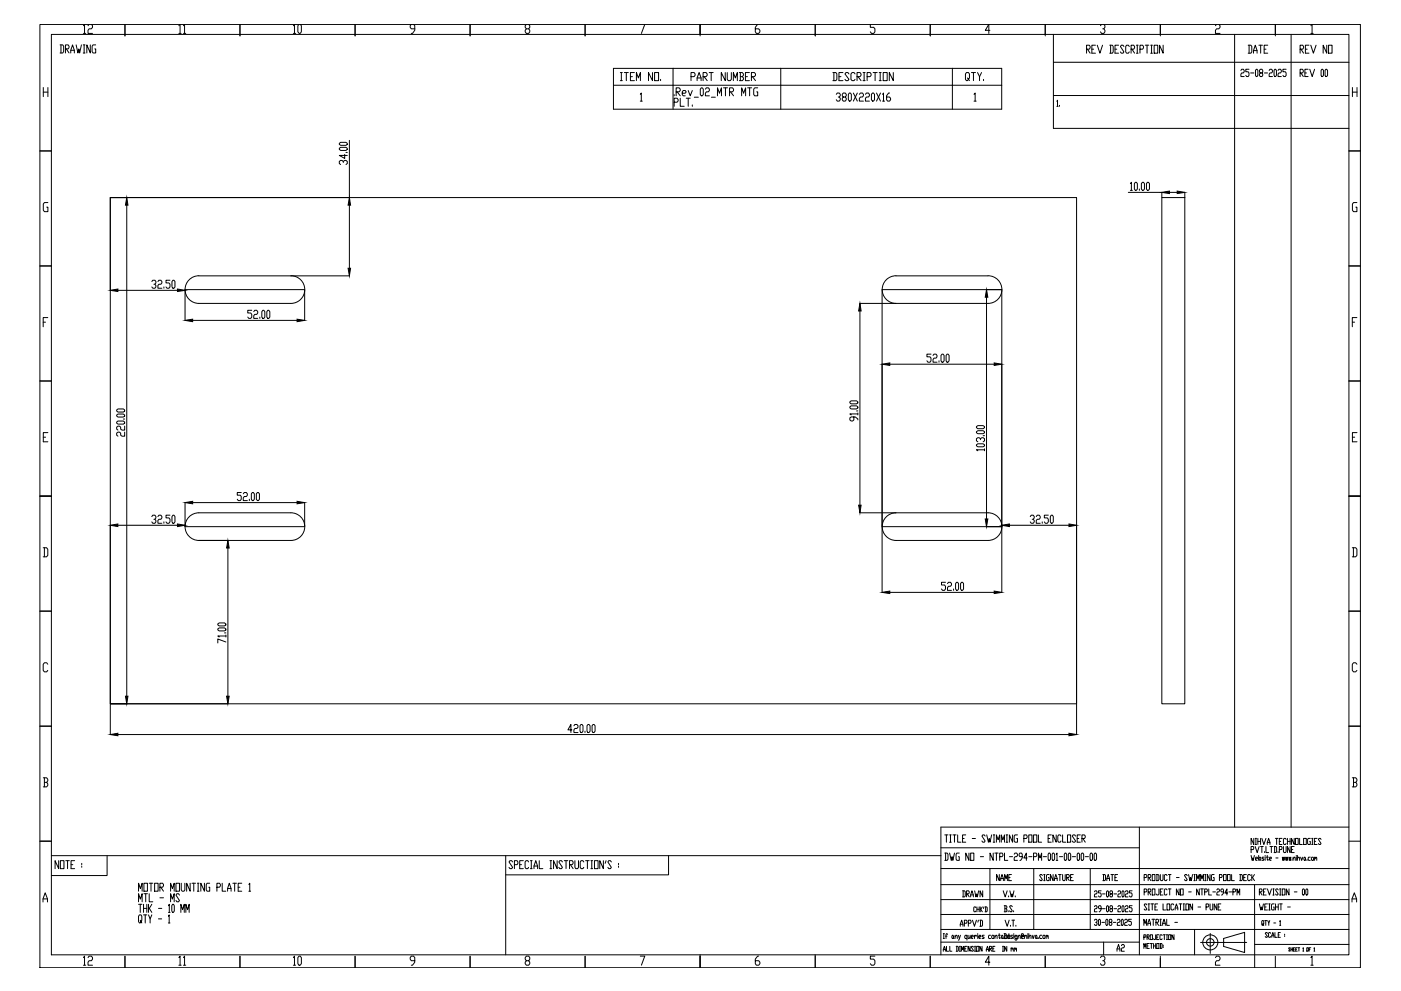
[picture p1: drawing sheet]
<svg xmlns="http://www.w3.org/2000/svg" width="594mm" height="420mm" viewBox="0 0 594 420" stroke-linecap="round" stroke-linejoin="round" font-family="sans-serif">
<defs><g id="words">
<text font-size="7.5" x="34.2" y="15.5">12</text>
<g font-size="7.1">
<text x="128.8" y="15.5" transform="rotate(-90 128.8 15.5)">10</text>
<text x="34.2" y="410.3">12</text>
<text x="123.1" y="410.3">10</text>
</g>
<g font-size="6.6">
<text x="528.1" y="23.6">DATE</text>
<text x="550" y="23.6">REV NO</text>
<text x="261.8" y="35.3">ITEM NO.</text>
<text x="291.7" y="35.3">PART NUMBER</text>
<text x="352.1" y="35.3">DESCRIPTION</text>
<text x="408.2" y="35.3">QTY.</text>
<text x="284.7" y="46.2">PLT.</text>
<text x="57.5" y="383.5">MTL - MS</text>
</g>
<g font-size="6.2">
<text x="79.7" y="15.5" transform="rotate(-90 79.7 15.5)">11</text>
<text x="550" y="33.5">REV 00</text>
<text x="472.4" y="404.6">A2</text>
<text x="79.7" y="410.3" transform="rotate(-90 79.7 410.3)">11</text>
</g>
<g font-size="5.7">
<text x="421.2" y="374.6">NAME</text>
<text x="466.4" y="374.6">DATE</text>
<text x="407.1" y="381.4">DRAWN</text>
</g>
<text font-size="4" x="450.1" y="46.2" transform="rotate(-90 450.1 46.2)">1.</text>
</g></defs>
<!-- layer: 0 -->
<g fill="none" stroke="#000" stroke-width=".42">
<path d="M16.9 10.4h560v399.9h-560zM21.8 14.6h550.2v390.2h-550.2zM25.5 19h1.1l.4 .6v2.3l-.4 .6h-1.1M25.9 19v3.5M32.3 19l.7 3.5 .4-1.8 .4 1.8 .7-3.5M35.3 19h.8M35.7 19v3.5M38.3 19v3.5l-1.5-3.5v3.5M40.6 19h-1.2l-.3 .6v2.3l.3 .6h1.2v-1.8h-.4M53 10.4v4.8M101.8 10.4v4.8M150.6 10.4v4.8"/>
<path d="M174.4 10.4l-.5 .5v.7l.5 .6h1.5M175.4 10.4l.5 .5v2l-1 1.3h-.5M199.3 10.4v4.8M223.2 10.4l-.5 .5v.7l.5 .6M224.2 10.4l.4 .5v.7l-.4 .6h-1l-.5 .7v.6l.5 .7h1l.4-.7v-.6l-.4-.7M248.1 10.4v4.8M273.4 10.4l-1.4 3.8M296.9 10.4v4.8M321.2 10.4l-.9 1.2v1.9l.4 .7h1l.5-.7v-.6l-.5-.7h-1.4M345.7 10.4v4.8M369 10.4v1.2h1.5l.5 .6v1.3l-.5 .7h-.9l-.6-.7M394.4 10.4v4.8"/>
<path d="M419.8 12.9h-2l1.5-2.5v3.8M443.2 10.4v4.8M446.7 14.6v39.8h125.3M464.5 19.2h-1.5v3.3h1.5M465.3 19.2l1.1 3.3 1.1-3.3M467 10.4l-.4 .5M468.1 12.2l.4 .7v.6l-.4 .7h-1l-.5-.7M468.1 10.4l.4 .5v.7l-.4 .6h-.5M470.6 19.2h1.1l.3 .5v2.3l-.3 .5h-1.1M470.9 19.2v3.3M474.3 19.2h-1.5v3.3h1.5M476.6 19.7l-.4-.5h-.7l-.4 .5 1.5 2.3-.4 .5h-.7l-.4-.5"/>
<path d="M478.9 19.7l-.4-.5h-.8l-.4 .5v2.3l.4 .5h.8l.4-.5M481.9 19.2h.7M482.2 19.2v3.3M485.6 19.2h1.6M486.4 19.2v3.3M487.9 19.2h.8M488.3 19.2v3.3M489.4 19.2h1.5v3.3h-1.5zM492 10.4v4.8M493.2 19.2v3.3l-1.5-3.3v3.3M515.8 10.4l-.4 .5M516.9 10.4l.4 .5v.7l-.5 .6h-.9l-.5 .7v1.3h1.9"/>
<path d="M523.5 14.6v336.1M540.8 10.4v4.8M547.5 14.6v336.1M555.9 10.9l.4-.5 .1 3.8M555.9 14.2h.9M18.4 37.1v3.9M18.4 39.1h1.9M20.3 37.1v3.9M27.8 20.7h1.1l.4-.5-.4-1.2h-1.1v3.5M28.1 20.7l1.2 1.8M30 22.5v-1.2l.8-2.3 .7 2.3v1.2M30 21.3h1.5"/>
<path d="M35.3 22.5h.8M446.7 26.4h125.3M460.7 20.9h1.2l.4-.6-.4-1.1h-1.2v3.3M461.1 20.9l1.2 1.6M463 20.9h.7M472.8 20.9h.8M479.6 20.9h1.1l.4-.6-.4-1.1h-1.1v3.3M480 20.9l1.1 1.6M481.9 22.5h.7M483.4 20.9h1.1l.4-.6-.4-1.1h-1.1v3.3M487.9 22.5h.8M526.2 29.9l.3-.5h.7l.4 .5-.4 1h-.7l-.3 .5v1.1h1.4"/>
<path d="M529.6 29.4h-1.3v1h1l.3 .5v1l-.3 .6h-.7l-.3-.6M530.3 30.9h1.4M532.7 29.4l.7 .5v2l-.4 .6-.6-.6v-2zM534.4 30.9l-.3-.5 .3-1h.7l.4 .5-.4 1h-.7l-.3 .5 .3 1.1h.7l.4-.6-.4-1M536.1 30.9h1.4M538.2 29.9l.3-.5h.7l.4 .5-.4 1h-.7l-.3 .5v1.1h1.4M540.6 29.4l.7 .5v2l-.4 .6-.7-.6v-2zM541.9 29.9l.4-.5h.7l.3 .5-.3 1h-.7l-.4 .5v1.1h1.4M545.4 29.4h-1.4v1h1l.4 .5v1l-.4 .6h-.6l-.4-.6M573.5 39.1h1.9M573.5 37.1v3.9M575.4 37.1v3.9"/>
<path d="M446.7 40.5h125.3M16.9 64h4.9M572 64h4.9M20.3 85.9h-1.5l-.4 .6v2.6l.4 .6h1.5v-1.9h-.5M46.8 83.8h409.7v214.6h-409.7zM492.7 83.8h9.7v214.6h-9.7zM575.4 85.9h-1.5l-.4 .6v2.6l.4 .6h1.5v-1.9h-.5M16.9 112.8h4.9M84.3 117l39.1-.1a5.9 5.9 0 0 1 5.8 5.9 5.9 5.9 0 0 1-5.8 5.8h-39.1M84.3 116.9a5.9 5.9 0 0 0-5.8 5.9 5.9 5.9 0 0 0 5.8 5.8M375.8 118.6l1.5-1 1.7-.6 40-.1a5.9 5.9 0 0 1 5.8 5.9 5.9 5.9 0 0 1-5.8 5.8h-39.1a5.9 5.9 0 0 1-5.4-3.6 5.9 5.9 0 0 1 1.3-6.4zM572 112.8h4.9"/>
<path d="M18.3 136.6h1M20.3 134.6h-2v3.9M573.4 136.6h1M575.4 134.6h-2v3.9M16.9 161.5h4.9M572 161.5h4.9M18.4 185.4h.9M20.3 183.4h-1.9v3.9h1.9M573.5 185.4h.9M575.4 183.4h-1.9v3.9h1.9M16.9 210.3h4.9M84.3 217.4h39.1a5.9 5.9 0 0 1 5.8 5.9 5.9 5.9 0 0 1-5.8 5.8h-39.1"/>
<path d="M84.3 217.4a5.9 5.9 0 0 0-5.8 5.9 5.9 5.9 0 0 0 5.8 5.8M375.8 219.1l2.3-1.4 1.8-.3h39.1a5.9 5.9 0 0 1 5.8 5.9 5.9 5.9 0 0 1-5.8 5.8h-39.1a5.9 5.9 0 0 1-5.4-3.6 5.9 5.9 0 0 1 1.3-6.4zM572 210.3h4.9M18.3 232.2h1.5l.5 .7v2.5l-.5 .7h-1.5M18.8 232.2v3.9M573.4 232.2h1.5l.5 .7v2.5l-.5 .7h-1.5M573.9 232.2v3.9M16.9 259.1h4.9M572 259.1h4.9M20.3 281.6l-.5-.6h-1l-.5 .6v2.6l.5 .6h1l.5-.6M575.4 281.6l-.5-.6h-1l-.5 .6v2.6l.5 .6h1l.5-.6M16.9 307.9h4.9"/>
<path d="M572 307.9h4.9M18.4 329.8h1.4l.5 .6v.6l-.5 .7M18.8 331.7h1l.5 .6v.7l-.5 .6h-1.4M18.8 329.8v3.8M573.4 329.8h1.5l.5 .6v.6l-.5 .7M573.9 331.7h1l.5 .6v.7l-.5 .6h-1.5M573.9 329.8v3.8M16.9 356.6h4.9M399 359.4h84.1M400.6 354h1.4M401.3 354v3.1M402.7 354h.7"/>
<path d="M402.7 357.1h.7M403 354v3.1M404.1 354h1.3M404.7 354v3.1M406.1 354v3.1h1.4M408.2 355.5h.6M409.5 354h-1.3v3.1h1.3M412.3 355.5h1.3M417.7 354.5l-.3-.5h-.7l-.3 .5 1.3 2.1-.3 .5h-.7l-.3-.5M418.4 354l.7 3.1 .4-1.6 .3 1.6 .7-3.1M421.2 354h.6M421.2 357.1h.6"/>
<path d="M421.5 354v3.1M422.5 357.1v-3.1l.7 2 .7-2v3.1M424.6 357.1v-3.1l.7 2 .6-2v3.1M426.6 354h.7M426.6 357.1h.7M427 354v3.1M429.4 354v3.1l-1.4-3.1v3.1M431.4 354h-1l-.3 .5v2.1l.3 .5h1v-1.6h-.3M434.2 355.5h1l.4-.5-.4-1h-1v3.1M436.2 354h1.4v3.1h-1.4zM438.3 354h1.4v3.1h-1.4zM440.3 354v3.1h1.4"/>
<path d="M444.4 355.5h.7M445.8 354h-1.4v3.1h1.4M447.9 354v3.1l-1.4-3.1v3.1M449.9 354.5l-.3-.5h-.7l-.4 .5v2.1l.4 .5h.7l.3-.5M450.6 354v3.1h1.4M452.7 354h1.3v3.1h-1.3zM456.1 354.5l-.4-.5h-.7l-.3 .5 1.4 2.1-.4 .5h-.7l-.3-.5M456.8 355.5h.6M458.1 354h-1.3v3.1h1.3M458.8 355.5h1.1l.3-.5-.3-1h-1.1v3.1M459.2 355.5l1 1.6M483.1 350.7v54.1"/>
<path d="M531.7 355.5v2.5l-1.2-2.5v2.5M532.2 358.9l.9 2.6 .8-2.6M532.2 355.5h.6M532.2 358h.6M532.5 355.5v2.5M533.4 355.5v2.5M533.4 356.7h1.1M534.5 355.5v2.5M534.5 358.9h1.2M535.1 355.5l.8 2.5 .9-2.5M535.1 358.9v2.6M536.8 358.9v2.6h1.2"/>
<path d="M537.4 358l.6-2.5 .5 2.5M537.4 357.2h1.1M538.5 358.9h1.2M539.1 358.9v2.6M540.2 358.9h.9l.2 .4v1.7l-.2 .5h-.9M540.5 358.9v2.6M540.8 355.5h1.1M541.3 355.5v2.5M542.5 356.7h.6M543.6 355.5h-1.1v2.5h1.1M544.2 358.9v2.1l.3 .5h.6l.3-.5v-2.1M545.4 355.9l-.3-.4h-.6l-.3 .4v1.7l.3 .4h.6l.3-.4"/>
<path d="M545.9 356.7h1.2M545.9 355.5v2.5M547.1 358.9v2.6l-1.2-2.6v2.6M547.1 355.5v2.5M548.8 355.5v2.5l-1.1-2.5v2.5M548.8 358.9h-1.1v2.6h1.1M549.3 355.5h1.2v2.5h-1.2zM551.1 355.5v2.5h1.1M552.8 355.5h1.1v2.5h-1.1zM555.6 355.5h-.8l-.3 .4v1.7l.3 .4h.8v-1.3h-.2M556.2 355.5h.6M556.2 358h.6"/>
<path d="M556.5 355.5v2.5M557.3 356.7h.6M558.5 355.5h-1.2v2.5h1.2M560.2 355.9l-.3-.4h-.6l-.3 .4 1.2 1.7-.3 .4h-.6l-.3-.4M572 350.7h-173v54.1M572 356.6h4.9M21.8 362.8h377.2M24.9 364.9v3.4l-1.5-3.4v3.4M25.6 364.9h1.5v3.4h-1.5zM27.9 364.9h1.5M28.6 364.9v3.4M30.1 366.6h.8"/>
<path d="M31.7 364.9h-1.6v3.4h1.6M34.7 366v.6M34.7 367.2v.5M45.4 362.8v8.4h-23.6M214.4 362.8v42M217.4 365.4l-.4-.5h-.8l-.4 .5 1.6 2.3-.4 .6h-.8l-.4-.6M218.1 366.6h1.2l.3-.6-.3-1.1h-1.2v3.4M220.4 366.6h.7M221.9 364.9h-1.5v3.4h1.5M224.1 365.4l-.3-.5h-.8l-.3 .5v2.3l.3 .6h.8l.3-.6M224.9 368.3h.8M224.9 364.9h.8"/>
<path d="M225.3 364.9v3.4M226.4 368.3v-1.1l.8-2.3 .8 2.3v1.1M226.4 367.2h1.6M228.7 364.9v3.4h1.5M233.2 368.3h.8M233.2 364.9h.8M233.6 364.9v3.4M236.2 364.9v3.4l-1.5-3.4v3.4M238.5 365.4l-.4-.5h-.8l-.3 .5 1.5 2.3-.4 .6h-.8l-.3-.6M239.3 364.9h1.5M240 364.9v3.4M241.5 366.6h1.1l.4-.6-.4-1.1h-1.1v3.4"/>
<path d="M241.9 366.6l1.1 1.7M243.8 364.9v2.8l.4 .6h.7l.4-.6v-2.8M247.6 365.4l-.4-.5h-.8l-.4 .5v2.3l.4 .6h.8l.4-.6M248.3 364.9h1.5M249.1 364.9v3.4M250.6 368.3h.7M250.6 364.9h.7M250.9 364.9v3.4M252.1 364.9h1.5v3.4h-1.5zM255.8 364.9v3.4l-1.5-3.4v3.4M257 364.9l-.4 1.1M259.2 365.4l-.3-.5h-.8l-.3 .5 1.4 2.3-.3 .6h-.8l-.3-.6"/>
<path d="M262.3 366v.6M262.3 367.2v.5M283.5 362.8v8.1h-69.1M399 368.2h173M399 375.1h173M400.6 361.7h1l.4 .5v2.1l-.4 .5h-1M401 361.7v3.1M402.7 361.7l.7 3.1 .3-1.6 .4 1.6 .6-3.1M406.8 361.7h-1l-.4 .5v2.1l.4 .5h1v-1.6h-.4M410.9 361.7v3.1l-1.4-3.1v3.1M411.6 361.7h1.3v3.1h-1.3zM415.7 363.2h1.4"/>
<path d="M419.8 368.2v25.9M421.2 361.7v3.1l-1.4-3.1v3.1M421.8 361.7h1.4M422.5 361.7v3.1M423.9 363.2h1l.4-.5-.4-1h-1v3.1M425.4 377.7l.8 2.6 .9-2.6M425.9 361.7v3.1h1.4M427.7 379.8v.5M428 363.2h1.4M428.2 377.7l.6 2.6 .3-1.3 .3 1.3 .6-2.6M430.1 362.2l.3-.5h.7l.3 .5-.3 1h-.7l-.3 .6v1h1.3M430.5 379.8v.5"/>
<path d="M433.5 363.2h-1l-.4-.5 .4-1h.6l.4 .5v1.6l-.7 1h-.3M435.6 363.8h-1.4l1-2.1v3.1M436.2 363.2h1.4M438.3 363.2h1l.4-.5-.4-1h-1v3.1M438.3 368.2v25.9M440.3 364.8v-3.1l.7 2.1 .7-2.1v3.1M442 371.2l-.3-.4h-.6l-.3 .4 1.2 1.7-.3 .5h-.6l-.3-.5M442.4 363.2h1.4M442.6 370.8h.5M442.6 373.4h.5M442.9 370.8v2.6M444.8 361.7l.7 .5v2.1l-.4 .5-.7-.5v-2.1z"/>
<path d="M444.9 370.8h-.9l-.3 .4v1.7l.3 .5h.9v-1.3h-.3M446.5 361.7l.7 .5v2.1l-.4 .5-.7-.5v-2.1zM446.6 370.8v2.6l-1.2-2.6v2.6M447.2 373.4l.5-2.6 .6 2.6M447.2 372.5h1.1M447.9 362.2l.3-.5v3.1M447.9 364.8h.6M448.8 370.8h1.2M449.2 363.2h1.4M449.4 370.8v2.6M450.6 370.8l.2 2.6h.6l.3-.5v-2.1M451.6 361.7l.7 .5v2.1l-.3 .5-.7-.5v-2.1z"/>
<path d="M452.3 372.1h.8l.3-.5-.3-.8h-.8v2.6M452.6 372.1l.8 1.3M453.3 361.7l.7 .5v2.1l-.3 .5-.7-.5v-2.1zM454 372.1h.6M454.7 363.2h1.4M455.1 370.8h-1.1v2.6h1.1M457.1 361.7l.7 .5v2.1l-.4 .5-.6-.5v-2.1zM458.8 361.7h.4l.3 .5v2.1l-.3 .5h-.4l-.3-.5v-2.1zM460.2 363.2h1.3M462.3 368.2v25.9M462.6 361.7l.7 .5v2.1l-.4 .5-.7-.5v-2.1zM464.1 378.1l.2-.4h.6l.3 .4-.3 .9h-.6l-.2 .4v.9h1.1"/>
<path d="M464.3 361.7l.7 .5v2.1l-.4 .5-.6-.5v-2.1zM466.9 377.7h-1.1v.9h.8l.3 1.2-.3 .5h-.5l-.3-.5M467.5 379h1.1M469.5 377.7l.6 .4v1.7l-.3 .5-.6-.5v-1.7zM470.9 379l-.3-.4 .3-.9h.6l.2 .4-.2 .9h-.6l-.3 .4 .3 .9h.6l.2-.5-.2-.8M472.3 379h1.2M474 378.1l.3-.4h.6l.3 .4-.3 .9h-.6l-.3 .4v.9h1.2M476 377.7l.6 .4v1.7l-.3 .5-.5-.5zM477.2 378.1l.3-.4h.6l.2 .4-.2 .9h-.6l-.3 .4v.9h1.1M480 377.7h-1.1v.9h.8l.3 1.2-.3 .5h-.5l-.3-.5M485.2 372.1h.8l.3-.5-.3-.8h-.8v2.6M485.2 378.1h.8l.3-.4-.3-.8h-.8v2.6"/>
<path d="M486.9 372.1h.9l.2-.5-.2-.8h-.9v2.6M486.9 378.1h.9l.2-.4-.2-.8h-.9v2.6M487.2 372.1l.8 1.3M487.2 378.1l.8 1.4M488.6 370.8h1.1v2.6h-1.1zM488.6 376.9h1.1v2.6h-1.1zM490.3 370.8h.8l.3 .4v1.7l-.3 .5h-.8M490.6 370.8v2.6M491.4 376.9v2.1l-.3 .5h-.5l-.3-.5M492 370.8l.3 2.6h.6l.3-.5v-2.1M492 378.1h.6M493.2 376.9h-1.2v2.6h1.2"/>
<path d="M494.9 371.2l-.3-.4h-.6l-.3 .4v1.7l.3 .5h.6l.3-.5M494.9 377.3l-.3-.4h-.6l-.3 .4v1.7l.3 .5h.6l.3-.5M495.4 370.8h1.2M495.4 376.9h1.2M496 370.8v2.6M496 376.9v2.6M498.8 372.1h1.2M500 376.9v2.6l-1.2-2.6v2.6M500.6 376.9h1.1v2.6h-1.1zM503.4 371.2l-.3-.4h-.5l-.3 .4 1.1 1.7-.3 .5h-.5l-.3-.5M504 370.8l.6 2.6 .3-1.3 .2 1.3 .6-2.6M504 378.1h1.1"/>
<path d="M506.3 370.8h.5M506.3 373.4h.5M506.5 370.8v2.6M507.4 373.4v-2.6l.6 1.7 .5-1.7v2.6M508.5 376.9v2.6l-1.1-2.6v2.6M509.1 373.4v-2.6l.6 1.7 .6-1.7v2.6M509.1 376.9h1.2M509.7 376.9v2.6M510.8 378.1h.9l.3-.4-.3-.8h-.9v2.6M510.8 370.8h.6M510.8 373.4h.6M511.1 370.8v2.6"/>
<path d="M512.6 376.9v2.6h1.1M513.1 370.8v2.6l-1.1-2.6v2.6M514.3 378.1h1.1M514.8 370.8h-.8l-.3 .4 .3 2.2h.8v-1.3h-.3M516 377.3l.2-.4h.6l.3 .4-.3 .8h-.6l-.2 .5v.9h1.1M517.1 372.1h.9l.2-.5-.2-.8h-.9v2.6M518.8 370.8h1.2v2.6h-1.2zM518.8 378.1h-.8l-.3-.4 .3-.8h.5l.3 .4v1.3l-.8 .9M520.5 370.8h1.2v2.6h-1.2zM520.5 378.6h-1.1l.9-1.7v2.6M521.1 378.1h1.2M522.3 370.8v2.6h1.1"/>
<path d="M522.8 378.1h.8l.3-.4-.3-.8h-.8v2.6M524.5 379.5v-2.6l.6 1.7 .6-1.7v2.6M525.7 370.8h.8l.3 .4v1.7l-.3 .5h-.8M525.9 370.8v2.6M527.4 372.1h.6M528.5 370.8h-1.1v2.6h1.1M530.2 371.2l-.2-.4h-.6l-.3 .4v1.7l.3 .5h.6l.2-.5M530.5 362.7l.5 2.1 .2-1 .2 1 .5-2.1M530.5 360.2h.9l.3-.5-.3-.8h-.9v2.6M530.8 370.8v2.6M531.1 372.1l.8 1.3M531.9 370.8l-.8 1.3h-.3"/>
<path d="M532 375.1v35.2M532.4 364.1h.6v-.7l-.6 .4 .2 1h.4M533.7 362.7v2.1M534 378.1h.9l.3-.4-.3-.8h-.9v2.6M534.2 363.4l.4 .4-.2 1-.7-.7zM534.3 378.1l.9 1.4M535.8 378.1h.5M536 363.4h-.7l-.2 .4 .9 .6-.2 .4h-.7M536.2 361v.5M536.5 362.7v.3M536.5 363.4v1.4M536.9 376.9h-1.1v2.6h1.1"/>
<path d="M536.9 363.4h.9M537.4 362.7v1.7l.2 .4 .2-.4M537.4 376.9l.9 2.6 .8-2.6M538.3 364.1h.7v-.7l-.7 .4 .2 1h.5M539.7 379.5h.6M539.7 376.9h.6M540 376.9v2.6M541 363.8h.9M541.9 361v.5M542 377.3l-.3-.4h-.5l-.3 .4 1.1 1.7-.3 .5h-.5l-.3-.5M542.5 360.2h.9l.2-.5-.2-.8h-.9v2.6M542.6 379.5h.6"/>
<path d="M542.6 376.9h.6M542.9 376.9v2.6M543.7 376.9h1.2v2.6h-1.2zM543.8 363.4l.2 1.4 .2-1.4 .2 1.4 .3-1.4M545.1 363.4l.3 1.4 .2-1.4 .2 1.4 .2-1.4M546.5 363.4l.2 1.4 .3-1.4 .2 1.4 .2-1.4M546.6 376.9v2.6l-1.1-2.6v2.6M547.7 360.2h.5M547.9 364.4v.4M548.3 364.1l.7-.7 .2 1.4M548.3 363.4v1.4M548.8 378.1h1.2"/>
<path d="M549.7 362.7v.3M549.7 363.4v1.4M550.1 364.1l.7-.7 .3 1.4M550.1 362.7v2.1M551.5 363.4l.5 1.4 .4-1.4M552.6 376.9l.6 .4v1.7l-.3 .5-.6-.5v-1.7zM553.1 363.4l.5 .4-.3 1-.4-.4zM553.6 364.4l.2 .4M554 376.9l.6 .4-.3 2.2-.6-.5v-1.7zM554.3 364.4v.4M555.6 363.4h-.7l-.2 .4 .2 1h.7M556.3 363.4l.7 .4-.2 1-.7-.4z"/>
<path d="M557.4 363.8l.3-.4 .2 .7M557.4 363.4v1.4M557.9 363.8l.3-.4 .2 1.4M18.2 382.4v-1.3l1-2.6 .9 2.6v1.3M18.2 381.1h1.9M399 399.4h84.1M399 387.7h173M399 381.4h173M399 394.1h173M400 395.8h.5M400 397.9h.5M400.2 395.8v2.1"/>
<path d="M400.9 396.9h.7M401.8 396.2l-.2-.4-.5 .4v1.7M403.9 396.5l.4 .4-.2 1-.5-.3zM404.3 397.6l.3 .3M405 397.2l.7-.7 .2 1.4M405 396.5v1.4M406.4 396.5l.5 1.4M407.2 392.7l.6-2.6 .5 2.6M407.2 391.9h1.1M407.3 396.5l-.9 2.1M408.9 391.4h.9l.3-.4-.3-.9h-.9v2.6M410 396.9l-.2-.4h-.5l-.2 .4 .2 1h.7"/>
<path d="M410 396.5v2.1M410.5 396.5l.2 1.4 .7-.7M410.6 391.4h.9l.3-.4-.3-.9h-.9v2.6M411.4 396.5v1.4M411.8 397.2h.7l.3-.3-.3-.4-.7 .4v.7l.7 .3M412.4 390.1l.8 2.6 .8-2.6M413.2 396.5v1.4M413.8 384.8l-.2-.3-.7 .3 .2 1.8 .7-.4M414.1 396.9l-.4-.4-.5 .7M414.3 384.5v2.1M414.3 385.5h.9M414.6 395.8v.4"/>
<path d="M414.6 396.5v1.4M414.9 390.1l-.3 .9M415.1 397.2h.6v-.7h-.4l-.2 .4 .2 1h.4M415.2 384.5v2.1M415.5 390.1h.8l.3 .5v1.7l-.3 .4h-.8M415.7 384.5v2.1M415.8 390.1v2.6M415.9 385.5l.6 1.1M416.5 384.5l-.8 1M417.2 384.5l-.2 .7M417.4 396.5h-.8v.7l.8 .4-.3 .3h-.7M417.7 384.5h.7l.2 .3v1.4l-.2 .4h-.7"/>
<path d="M417.9 384.5v2.1M420.1 396.5h-.7l-.2 .4 .2 1h.7M420.7 396.5h.5l.3 .4-.3 1-.7-.3zM421.9 397.2l.7-.7 .2 1.4M421.9 396.5v1.4M423.3 396.5h.9M423.7 395.8v1.8l.3 .3 .2-.3M424.8 396.5l.5 .4-.2 1-.5-.3zM425.3 397.6l.3 .3M425.8 395.8h.7l.2 .4v1.4l-.2 .3h-.7M425.8 384h.9l.3 .4-.3 .9M426 395.8v2.1"/>
<path d="M426.1 385.3h.6l.3 .9-.3 .4h-.9M426.1 384v2.6M426.2 390.1l.9 2.6 .8-2.6M426.9 396.5h-.7l-.2 .4 .2 1h.7M427.2 397.2h.6v-.7h-.4l-.2 .4 .2 1h.4M427.4 396.5h.9M427.5 386.2v.4M427.8 395.8v1.8l.3 .3 .2-.3M428.5 392.3v.4M429.1 390.1h1.1M429.2 384.4l-.3-.4h-.5l-.3 .4 1.1 1.8-.3 .4h-.5l-.3-.4M429.5 396.5h-.8v.7l.8 .4-.3 .3h-.7"/>
<path d="M429.6 390.1v2.6M429.8 386.2v.4M429.9 395.8v.4M429.9 396.5v1.4M430.1 396.9h.9M430.8 392.3v.4M431.3 397.9h-.7l-.3-.3 .3-1.1 .7 .4v1.4l-.3 .3-.7-.3M431.7 397.2l.7-.7 .2 1.4M431.7 396.5v1.4M433.8 396.9l-.5 .3 .3-.7 .2 .7 .2-.3-.2-1.1h-.5l-.2 1.8 .2 .3h.7M434.5 397.2l.6-.7 .3 1.4M434.5 396.5v1.4"/>
<path d="M435.8 395.8v.4M435.8 396.5v1.4M436.3 397.2l.7-.7 .2 1.4M436.3 395.8v2.1M437.7 396.5l.4 1.4 .5-1.4M439.2 396.5l.5 .4-.2 1-.5-.3zM439.7 397.6l.3 .3M440.4 397.6v.3M441.8 396.5h-.7l-.3 .4 .3 1h.7M442.5 396.5h.4l.2 .4-.2 1-.7-.3zM443.6 396.9l.2-.4 .3 .7M443.6 396.5v1.4"/>
<path d="M444.1 396.9l.2-.4 .2 1.4M464.1 390.2l.2-.5h.6l.3 .9-.6 .5M464.1 384.4l.2-.4h.6l.3 .4-.3 .9h-.6l-.2 .4v.9h1.1M464.9 391.1l.3 .4-.3 .8h-.6l-.2-.4M466.1 389.7l.5 .5v1.7l-.3 .4-.5-.4v-1.7zM466.9 385.3h-.8l-.3-.5 .3-.8h.5l.3 .4v1.3l-.8 .9M467.2 391.1h1.2M467.5 385.3h1.1M468 399.4v5.4M469.2 389.7l.6 .5-.3 2.1-.6-.4v-1.7zM469.5 384l.6 .4v1.8l-.3 .4-.6-.4v-1.8zM470.6 391.1l-.2-.5 .2-.9h.6l.3 .5-.3 .9h-.6l-.2 .4 .2 .8h.6l.3-.4-.3-.8"/>
<path d="M470.9 385.3l-.3-.9 .3-.4h.6l.2 .8-1.1 .9 .3 .9h.6l.2-.4-.2-.9M472 391.1h1.2M472.3 385.3h1.2M473.8 390.2l.2-.5h.6l.3 .5-.3 .9h-.6l-.2 .4v.8h1.1M474 384.4l.3-.4h.6l.3 .4-.3 .9h-.6l-.3 .4v.9h1.2M475.8 389.7l.5 .5v1.7l-.3 .4-.5-.4v-1.7zM476 384l.6 .4v1.8l-.3 .4-.5-.4zM476.9 390.2l.3-.5h.6l.3 .5-.3 .9h-.6l-.3 .4v.8h1.2M477.2 384.4l.3-.4h.6l.2 .4-.2 .9h-.6l-.3 .4v.9h1.1M479.7 389.7h-1.1v.9h.9l.2 .5-.2 1.2h-.6l-.3-.4M480 384h-1.1v.8h.8l.3 .5v.9l-.3 .4h-.5l-.3-.4M485 397.3h.7v-1h-.7v2"/>
<path d="M485 392.3v-2.6l.6 1.8 .6-1.8v2.6M486.3 383.7l-.3-.5h-.5l-.3 .5 1.1 1.7-.3 .4h-.5l-.3-.4M486.4 397.3h.7l.2-.3-.2-.7h-.7v2M486.6 397.3l.7 1M486.7 392.3l.6-2.6 .6 2.6M486.7 391.5h1.2M486.9 385.8h.6M486.9 383.2h.6M487.2 383.2v2.6M487.8 396.3h.9v2h-.9zM488 383.2h1.1M488.5 389.7h1.1"/>
<path d="M488.6 383.2v2.6M489 389.7v2.6M489.7 384.5h.6M490 396.3v1.7l-.2 .3-.7-.3M490.2 391.1h.8l.3-.5-.3-.9h-.8v2.6M490.5 391.1l.8 1.2M490.5 397.3h.5M490.9 383.2h-1.2v2.6h1.2M491.4 396.3h-.9v2h.9M491.9 389.7h.5M491.9 392.3h.5M492.2 389.7v2.6"/>
<path d="M492.8 396.6l-.2-.3-.7 .3v1.4l.2 .3 .7-.3M493 392.3l.6-2.6 .5 2.6M493 391.5h1.1M493.2 383.2v2.6h1.1M493.3 396.3h.8M493.7 396.3v2M494.6 398.3h.5M494.6 396.3h.5M494.7 389.7v2.6h1.2M494.9 383.2h1.1v2.6h-1.1zM494.9 396.3v2M495.5 396.3h.9v2h-.9z"/>
<path d="M497.7 383.7l-.3-.5h-.5l-.3 .5v1.7l.3 .4h.5l.3-.4M497.8 396.3v2l-.9-2v2M498.2 391.1h1.1M498.3 385.8l.5-2.6 .6 2.6M498.3 385h1.1M500 383.2h1.1M500.6 383.2v2.6M501.7 385.8h.6M501.7 383.2h.6M502 383.2v2.6M502.9 383.2h1.1v2.6h-1.1zM505.7 383.2v2.6l-1.1-2.6v2.6"/>
<path d="M506.5 394.1v10.7M508 384.5h1.1M511.4 384.5h.9l.3-.4-.3-.9h-.9v2.6M513.1 383.2v2.2l.3 .4h.6l.3-.4v-2.2M516 383.2v2.6l-1.2-2.6v2.6M516.5 384.5h.6M517.7 383.2h-1.2v2.6h1.2M518.9 399.6h.1M527.8 399.6h.1M534 383.2l.6 2.6 .3-1.3 .3 1.3 .6-2.6M535.5 391.7l.2 .3-.5 .3-.2-1.7 .7-.3 .2 2M536.3 384.5h.6"/>
<path d="M536.3 390.3h.9M536.7 390.3v2M537.4 383.2h-1.1v2.6h1.1M537.4 395.7l-.2-.3-.7 .3 .9 1.4-.2 .3-.7-.3M537.6 390.3l.4 2M538 385.8h.6M538 383.2h.6M538.3 383.2v2.6M538.4 390.3l-.4 1M538.8 395.7l-.2-.3-.7 .3 .2 1.7 .7-.3M539.3 397.4l.4-2 .5 2M539.3 396.7h.9"/>
<path d="M540.1 391.3h.9M540.3 383.2h-.9l-.3 .5v1.7l.3 .4h.9v-1.3h-.3M540.6 395.4v2h1M540.9 384.5h1.1M540.9 383.2v2.6M542 383.2v2.6M542 396.4h.4M542.6 383.2h1.1M542.7 390.6l.2-.3v2M542.7 392.3h.4M542.9 395.4h-.9v2h.9M543.2 383.2v2.6"/>
<path d="M544.7 396.1v.3M544.7 396.7v.4M546 384.5h1.1M573.3 382.4v-1.3l1-2.6 1 2.6v1.3M573.3 381.1h2M53 405.4v4.9M101.8 405.4v4.9M150.6 405.4v4.9M175.9 407.3h-1.5l-.5-.7v-.6l.5-.6h1l.5 .6v2l-1 1.2h-.5M199.3 405.4v4.9M223.2 407.3l-.5-.7v-.6l.5-.6h1l.4 .6v.6l-.4 .7h-1l-.5 .7v.6l.5 .6h1l.4-.6v-.6l-.4-.7M248.1 405.4v4.9"/>
<path d="M271.5 405.4h1.9l-1.4 3.8M296.9 404.8v5.5M321.7 405.4h-.4l-1 1.2v2l.4 .6h1l.5-.6v-.6l-.5-.7h-1.4M345.7 404.8v5.5M371 405.4h-2v1.2h1.5l.5 .7v1.3l-.5 .6h-.9l-.6-.6M394.4 405.4v4.9M400 403.3l.5-2.1 .4 2.1M400 402.6h.9M401.3 401.2v2.1h1M402.7 401.2v2.1h.9M405.5 401.2h.6l.3 .4v1.4l-.3 .3h-.6M405.7 401.2v2.1"/>
<path d="M406.9 401.2h.4M406.9 403.3h.4M407.1 401.2v2.1M407.7 403.3v-2.1l.5 1.4 .5-1.4v2.1M409.1 402.2h.5M410 401.2h-.9v2.1h.9M411.4 401.2v2.1l-.9-2.1v2.1M412.8 401.6l-.3-.4-.7 .4 1 1.4-.3 .3-.7-.3M413.2 401.2h.5M413.2 403.3h.5M413.5 401.2v2.1M414.1 401.2h1v2.1h-1z"/>
<path d="M416.4 401.2v2.1l-.9-2.1v2.1M418.2 403.3l.5-2.1 .5 2.1M418.2 402.6h1M419.6 402.2h.7v-1h-.7v2.1M419.8 408h-2l1.5-2.6v3.8M419.8 402.2l.7 1.1M421 402.2h.5M421.9 401.2h-.9v2.1h.9M425.1 401.2h.5M425.1 403.3h.5M425.3 401.2v2.1M426.9 401.2v2.1l-.9-2.1v2.1"/>
<path d="M428.7 402.2l.2-.3 .3 .7M428.7 401.9v1.4M429.2 402.2l.2-.3 .3 .3v1.1M430.1 402.2l.2-.3 .3 .7M430.1 401.9v1.4M430.6 402.2l.2-.3 .2 .3v1.1M443.2 405.4v4.9M466.6 406l.5-.6h1l.4 .6v.6l-.4 .7h-.5M468.1 407.3l.4 .7v.6l-.4 .6h-1l-.5-.6M485 402.1v-2.1l.5 1.4 .4-1.4v2.1M486.4 401.1h.5M487.3 400h-.9v2.1h.9"/>
<path d="M487.8 400h.9M488.2 400v2.1M489.1 401.1h.9M489.1 400v2.1M490 400v2.1M490.5 400h.9v2.1h-.9zM491.9 400h.7l.2 .4v1.3l-.2 .4h-.7M492 405.4v4.9M492.1 400v2.1M493.3 400.7v.4M493.3 401.4v.3M515.4 406l.5-.6h.9l.5 .6v.6l-.5 .7h-.9l-.5 .7v1.2h1.9"/>
<path d="M532 400.4h40M540.8 405.4v4.9M547.1 402.1l-.5-.3-.2 .3 .7 .9h-.7M547.4 401.8v1.5M547.4 402.5h.7M548.1 401.8v1.5M548.5 402.5h.3M549.1 401.8h-.6v1.5h.6M549.4 402.5h.4M550.1 401.8h-.7v1.5h.7M550.4 401.8h.7M550.8 401.8v1.5"/>
<path d="M552.5 402.1l.1-.3v1.5M552.5 403.3h.3M554.1 401.8h.7v1.5h-.7zM555.1 402.5h.4M555.8 401.8h-.7v1.5M555.9 406l.5-.6v3.8M555.9 409.2h.9M557.2 402.1l.1-.3v1.5M557.2 403.3h.3"/>
</g>
<!-- layer: FORMAT -->
<g fill="none" stroke="#000" stroke-width=".42">
<path d="M260.1 29h164.7v17.3h-164.7v-10.2h164.7M271.5 40l.4-.6v3.5M285.4 29v17.3M286.7 38.9h1.3l.4-.5v-.6l-.4-.6h-1.3v3.4M289.3 39.5h1.3l.4-.6-.4-.5h-.9l-.4 .5v1.2l.4 .5h.9M291.8 38.4l.9 2.2 .9-2.2M297.4 37.2h.4l.4 .6v2.3l-.4 .5h-.4l-.4-.5v-2.3zM299.1 37.8l.4-.6h.9l.4 .6-.4 1.1h-.9l-.4 .6v1.1h1.7M307.6 37.2v3.4M309.4 38.9h1.2l.5-.5-.5-1.2h-1.2v3.4M309.8 38.9l1.3 1.7M317.9 37.2v3.4"/>
<path d="M321.3 37.2h-1.3l-.4 .6v2.3l.4 .5h1.3v-1.7h-.4M331.1 29v17.3M354.6 40l.4-.6h.9l.4 .6v.6l-.4 .5h-.4M360.2 39.4h.4l.4 .6v2.3l-.4 .6h-.4l-.5-.6v-2.3zM361.9 39.4l1.6 3.5M363.5 39.4l-1.6 3.5M364.4 40l.5-.6h.8l.4 .6-.4 1.1h-.8l-.5 .6v1.2h1.7M367 40l.4-.6h.8l.5 .6-.5 1.1h-.8l-.4 .6v1.2h1.7M370 39.4h.4l.4 .6v2.3l-.4 .6h-.4l-.5-.6v-2.3zM371.7 39.4l1.7 3.5M373.4 39.4l-1.7 3.5M374.2 40l.4-.6v3.5"/>
<path d="M377.2 39.4h-.4l-.9 1.2v1.7l.5 .6h.8l.4-.6-.4-1.2h-1.3M403.8 29v17.3M413 40l.5-.6v3.5M148.2 59.5v24.3h-101.4M271.5 42.9h.9M301.7 41.2h1.6M304.2 40.6v-3.4l.9 2.3 .8-2.3v3.4M314.5 40.6v-3.4l.8 2.3 .9-2.3v3.4M355.9 41.1l.4 .6-.4 1.2h-.9l-.4-.6M357.6 41.1l-.4-1.1 .4-.6h.8l.4 1.2-.4 .5h-.8l-.4 .6 .4 1.2h.8l.4-.6-.4-1.2M374.2 42.9h.9M413 42.9h.9"/>
<path d="M143.9 62.9l.5-.4h2.3l.6 .4v.4l-.6 .5h-2.3l-.5-.5zM143.9 60.8l.5-.4h2.3l.6 .4v.4l-.6 .4h-2.3l-.5-.4zM145.6 68.9v-.5l-1.2-.4-.5 .4v.9l.5 .5M145.6 68.4l.6-.4 1.1 .4v.9l-.6 .5M146.2 65.5v1.7l-2.3-1.3h3.4M146.7 64.6h.6M479.3 77.8l.4-.5v3.4M481.4 77.3h.5l.4 .5v2.3l-.4 .6h-.5l-.4-.6v-2.3zM484.4 77.3h.5l.4 .5v2.3l-.4 .6h-.5l-.4-.6v-2.3zM486.6 77.3h.4l.4 .5v2.3l-.4 .6h-.4l-.5-.6v-2.3zM46.8 83.8v39.3M53.7 87v208.2"/>
<path d="M148.2 87v26.7M478.4 81.6h14.3v2.1M479.3 80.7h.9M483.1 80.1v.6M495.9 81.6h3.3M502.4 81.6v2.1M64.4 119.4l.4-.6h.9l.4 1.2-.4 .5h-.4M67 119.4l.4-.6h.8l.5 .6-.5 1.1h-.8l-.4 .6v1.1h1.7M72.1 118.8h-1.7v1.2h1.3l.4 .5v1.2l-.4 .5h-.9l-.4-.5M73.3 118.8h.5l.4 .6v2.3l-.4 .5h-.5l-.4-.5v-2.3zM123.4 117h24.8M50 123.1h25.3"/>
<path d="M65.7 120.5l.4 .6-.4 1.1h-.9l-.4-.5M69.5 121.7v.5M78.5 122.8h50.7M78.5 122.8v13M81.7 135.8h44.3M106.8 131.6h-1.7v1.1h1.2l.5 .6v1.1l-.5 .6h-.8l-.4-.6M107.6 132.2l.4-.6h.9l.4 .6-.4 1.1h-.9l-.4 .5v1.2h1.7M110.2 134.4v.6M111.4 131.6h.5l.4 .6v2.2l-.4 .6h-.5l-.4-.6v-2.2zM113.6 131.6h.4l.4 .6v2.2l-.4 .6h-.4l-.5-.6v-2.2zM129.2 122.8v13M364.6 128.6h15.2"/>
<path d="M364.6 131.9v82.3M374 122.8h50.8M374 122.8v128.3M418.3 126v94M424.8 122.8v128.3M377.3 154.4h44.3M394.8 150.1h-1.7v1.2h1.3l.4 .5v1.2l-.4 .6h-.9l-.4-.6M395.6 150.7l.5-.6h.8l.4 .6-.4 1.1h-.8l-.5 .6v1.2h1.7M398.2 153v.6M399.5 150.1h.4l.4 .6v2.3l-.4 .6h-.4l-.5-.6v-2.3zM401.6 150.1h.4l.4 .6v2.3l-.4 .6h-.4l-.4-.6v-2.3zM49.5 178.9l.5-.4h2.3l.6 .4v.5l-.6 .4h-2.3l-.5-.4z"/>
<path d="M49.5 176l.5-.5h2.3l.6 .5v.4l-.6 .4h-2.3l-.5-.4zM49.5 173.8l.5-.4h2.3l.6 .4v.5l-.6 .4h-2.3l-.5-.4zM52.3 177.7h.6M360.4 172.5l.5-.4h2.3l.6 .4v.4l-.6 .5h-2.3l-.5-.5zM360.4 170.4l.5-.4h2.3l.6 .4v.4l-.6 .4h-2.3l-.5-.4zM362.1 176.8v1.2l-.6 .5h-.6l-.5-.5v-.8l.5-.4h1.8l1.1 .8v.4M363.2 174.2h.6M363.8 175.5h-3.4l.5 .4M363.8 175.1v.8M52.9 183.2v1.7h-1.1l-.6-.4v-.9l-.6-.4-1.1 .4v.9l.5 .4M52.9 180.7v1.7h-1.1l-.6-.5v-.8l-.6-.4-1.1 .4v.8l.5 .5M414 188.6l.6-.4h2.3l.6 .4v.4l-.6 .4h-2.3l-.6-.4z"/>
<path d="M414 183l.6-.4h2.3l.6 .4v.5l-.6 .4h-2.3l-.6-.4zM414 180.9l.6-.4h2.3l.6 .4v.4l-.6 .5h-2.3l-.6-.5zM415.7 186.4v-.4l-.5-.4-1.2 .4v.9l.6 .4M415.7 186l.6-.4 1.2 .4v.9l-.6 .4M416.9 184.7h.6M417.5 190.7h-3.5l.6 .4M417.5 190.3v.8M64.4 219l.4-.6h.9l.4 1.2-.4 .6h-.4M67 219l.4-.6h.8l.5 .6-.5 1.2h-.8l-.4 .5v1.2h1.7M72.1 218.4h-1.7v1.2h1.3l.4 .6v1.1l-.4 .6h-.9l-.4-.6M73.3 218.4h.5l.4 .6v2.3l-.4 .6h-.5l-.4-.6v-2.3zM78.5 213.1v10.2h50.7v-10.2"/>
<path d="M81.7 213.1h44.3M102.3 208.8h-1.7v1.2h1.3l.4 .5v1.2l-.4 .5h-.9l-.4-.5M103.2 209.4l.4-.6h.9l.4 .6-.4 1.1h-.9l-.4 .6v1.1h1.7M105.7 211.7v.5M107 208.8h.4l.5 .6v2.3l-.5 .5h-.4l-.4-.5v-2.3zM109.2 208.8h.4l.4 .6v2.3l-.4 .5h-.4l-.5-.5v-2.3zM364.6 217.4h15.2M436.9 219l.4-.6h.8l.5 1.2-.5 .6h-.4M439.4 219l.4-.6h.9l.4 .6-.4 1.2h-.9l-.4 .5v1.2h1.7M444.5 218.4h-1.7v1.2h1.3l.4 .6v1.1l-.4 .6h-.8l-.5-.6M445.8 218.4h.4l.4 .6v2.3l-.4 .6h-.4l-.4-.6v-2.3zM46.8 222.7v75.6"/>
<path d="M50 222.7h25.3M65.7 220.2l.4 .5-.4 1.2h-.9l-.4-.6M69.5 221.3v.6M84.4 229.1h12.2M96.6 232.4v62.8M374 223.3h50.8M428 222.7h25.3M438.1 220.2l.5 .5-.5 1.2h-.8l-.4-.6M441.9 221.3v.6M456.5 222.7v75.6M377.3 251.1h44.3M400.9 246.9h-1.7v1.1h1.3l.4 .6v1.1l-.4 .6h-.8l-.5-.6"/>
<path d="M401.8 247.4l.4-.5h.8l.5 .5-.5 1.2h-.8l-.4 .6v1.1h1.7M404.4 249.7v.6M405.6 246.9h.4l.5 .5v2.3l-.5 .6h-.4l-.4-.6v-2.3zM407.7 246.9h.5l.4 .5v2.3l-.4 .6h-.5l-.4-.6v-2.3zM92.4 266.6l.5-.4h2.3l.6 .4v.5l-.6 .4h-2.3l-.5-.4zM92.4 264.5l.5-.4h2.3l.6 .4v.5l-.6 .4h-2.3l-.5-.4zM95.2 268.3h.6M95.8 272.2l-3.4-1.3v1.7M95.8 269.6h-3.4l.5 .5M95.8 269.2v.9M46.8 298.4v13M46.8 298.4h49.8"/>
<path d="M456.5 298.4v13M50 311.4h403.3M242.5 309.4h-1.7l1.3-2.2v3.4M243.4 307.7l.4-.5h.8l.5 .5v.6l-.5 .5h-.8l-.4 .6v1.2h1.7M246.4 307.2h.4l.4 .5v2.3l-.4 .6h-.4l-.5-.6v-2.3zM248.1 310v.6M249.3 307.2h.5l.4 .5v2.3l-.4 .6h-.5l-.4-.6v-2.3zM251.5 307.2h.4l.4 .5v2.3l-.4 .6h-.4l-.4-.6v-2.3zM58.7 377.9v-3.4l.8 2.2 .8-2.2v3.4M61 374.5h1.5v3.4h-1.5zM63.3 374.5h1.5M64 374.5v3.4"/>
<path d="M65.6 374.5h1.4v3.4h-1.4zM67.8 376.2h1.1l.4-.6-.4-1.1h-1.1v3.4M72.3 377.9v-3.4l.8 2.2 .8-2.2v3.4M74.6 374.5h1.5v3.4h-1.5zM76.9 374.5v2.8l.3 .6h.8l.4-.6v-2.8M80.6 374.5v3.4l-1.5-3.4v3.4M81.4 374.5h1.5M82.2 374.5v3.4M83.7 374.5h.7M83.7 377.9h.7M84 374.5v3.4M86.7 374.5v3.4l-1.5-3.4v3.4"/>
<path d="M88.9 374.5h-1.1l-.4 .5v2.3l.4 .6h1.1v-1.7h-.4M92 376.2h1.1l.4-.6-.4-1.1h-1.1v3.4M94.2 374.5v3.4h1.5M96.5 377.9v-1.2l.7-2.2 .8 2.2v1.2M96.5 376.7h1.5M98.7 374.5h1.6M99.5 374.5v3.4M101 376.2h.8M102.5 374.5h-1.5v3.4h1.5M105.5 375l.4-.5v3.4M105.5 377.9h.8M59.5 390.2l.3 .5-.3 .6h-.4l-.4-.6v-2.2l.4-.6h.7l.3 .6v1.7l-.3 .5 .3 .6"/>
<path d="M59.5 383.4v3.4M60.9 383.4v3.4M60.9 387.9h1.4M61.6 387.9v3.4M62.3 383.4v3.4M63 387.9l.7 1.7v1.7M63 383.4v3.4M63.3 385.1l1.1 1.7M64.4 387.9l-.7 1.7M67.2 389.6h1.4M71.4 388.5l.3-.6v3.4M71.4 391.3h.7"/>
<path d="M71.4 384l.4-.6v3.4M71.4 386.8h.7M73.2 383.4h.4l.3 .6v2.2l-.3 .6h-.4l-.4-.6v-2.2zM76.7 386.8v-3.4l.7 2.3 .7-2.3v3.4M78.8 386.8v-3.4l.7 2.3 .7-2.3v3.4M509.1 399.6h19.5M513.2 395.8v8.4M518.9 397.9l8.9-2.6v8.5l-8.9-2.5z"/>
<circle cx="513.2" cy="399.5" r="3.2"/>
<circle cx="513.2" cy="399.5" r="1.59"/>
</g>
<g fill="#000" stroke="#000" stroke-width=".42">
<path d="M53.7 83.8l.6 3.2h-1.1zM148.2 83.8l.5 3.2h-1.1zM492.7 81.6l3.2-.6v1.1zM499.2 81l3.2 .6-3.2 .5zM147.6 113.7h1.1l-.5 3.3zM46.8 123.1l3.2-.6v1.1zM75.3 122.5l3.2 .6-3.2 .5zM78.5 135.8l3.2-.5v1.1zM126 135.3l3.2 .5-3.2 .6zM364.6 128.6l.6 3.3h-1.1zM418.3 122.8l.6 3.2h-1.1zM374 154.4l3.3-.5v1z"/>
<path d="M421.6 153.9l3.2 .5-3.2 .5zM78.5 213.1l3.2-.6v1.1zM126 212.5l3.2 .6-3.2 .5zM364.1 214.2h1.1l-.6 3.2zM46.8 222.7l3.2-.5v1.1zM75.3 222.2l3.2 .5-3.2 .6zM96.6 229.1l.6 3.3h-1.1zM417.8 220h1.1l-.6 3.3zM424.8 222.7l3.2-.5v1.1zM453.3 222.2l3.2 .5-3.2 .6zM374 251.1l3.3-.5v1.1zM421.6 250.6l3.2 .5-3.2 .6z"/>
<path d="M53.2 295.2h1.1l-.6 3.2zM96.1 295.2h1.1l-.6 3.2zM46.8 311.4l3.2-.5v1zM453.3 310.9l3.2 .5-3.2 .5z"/>
</g>
<use href="#words"/>
</svg>
